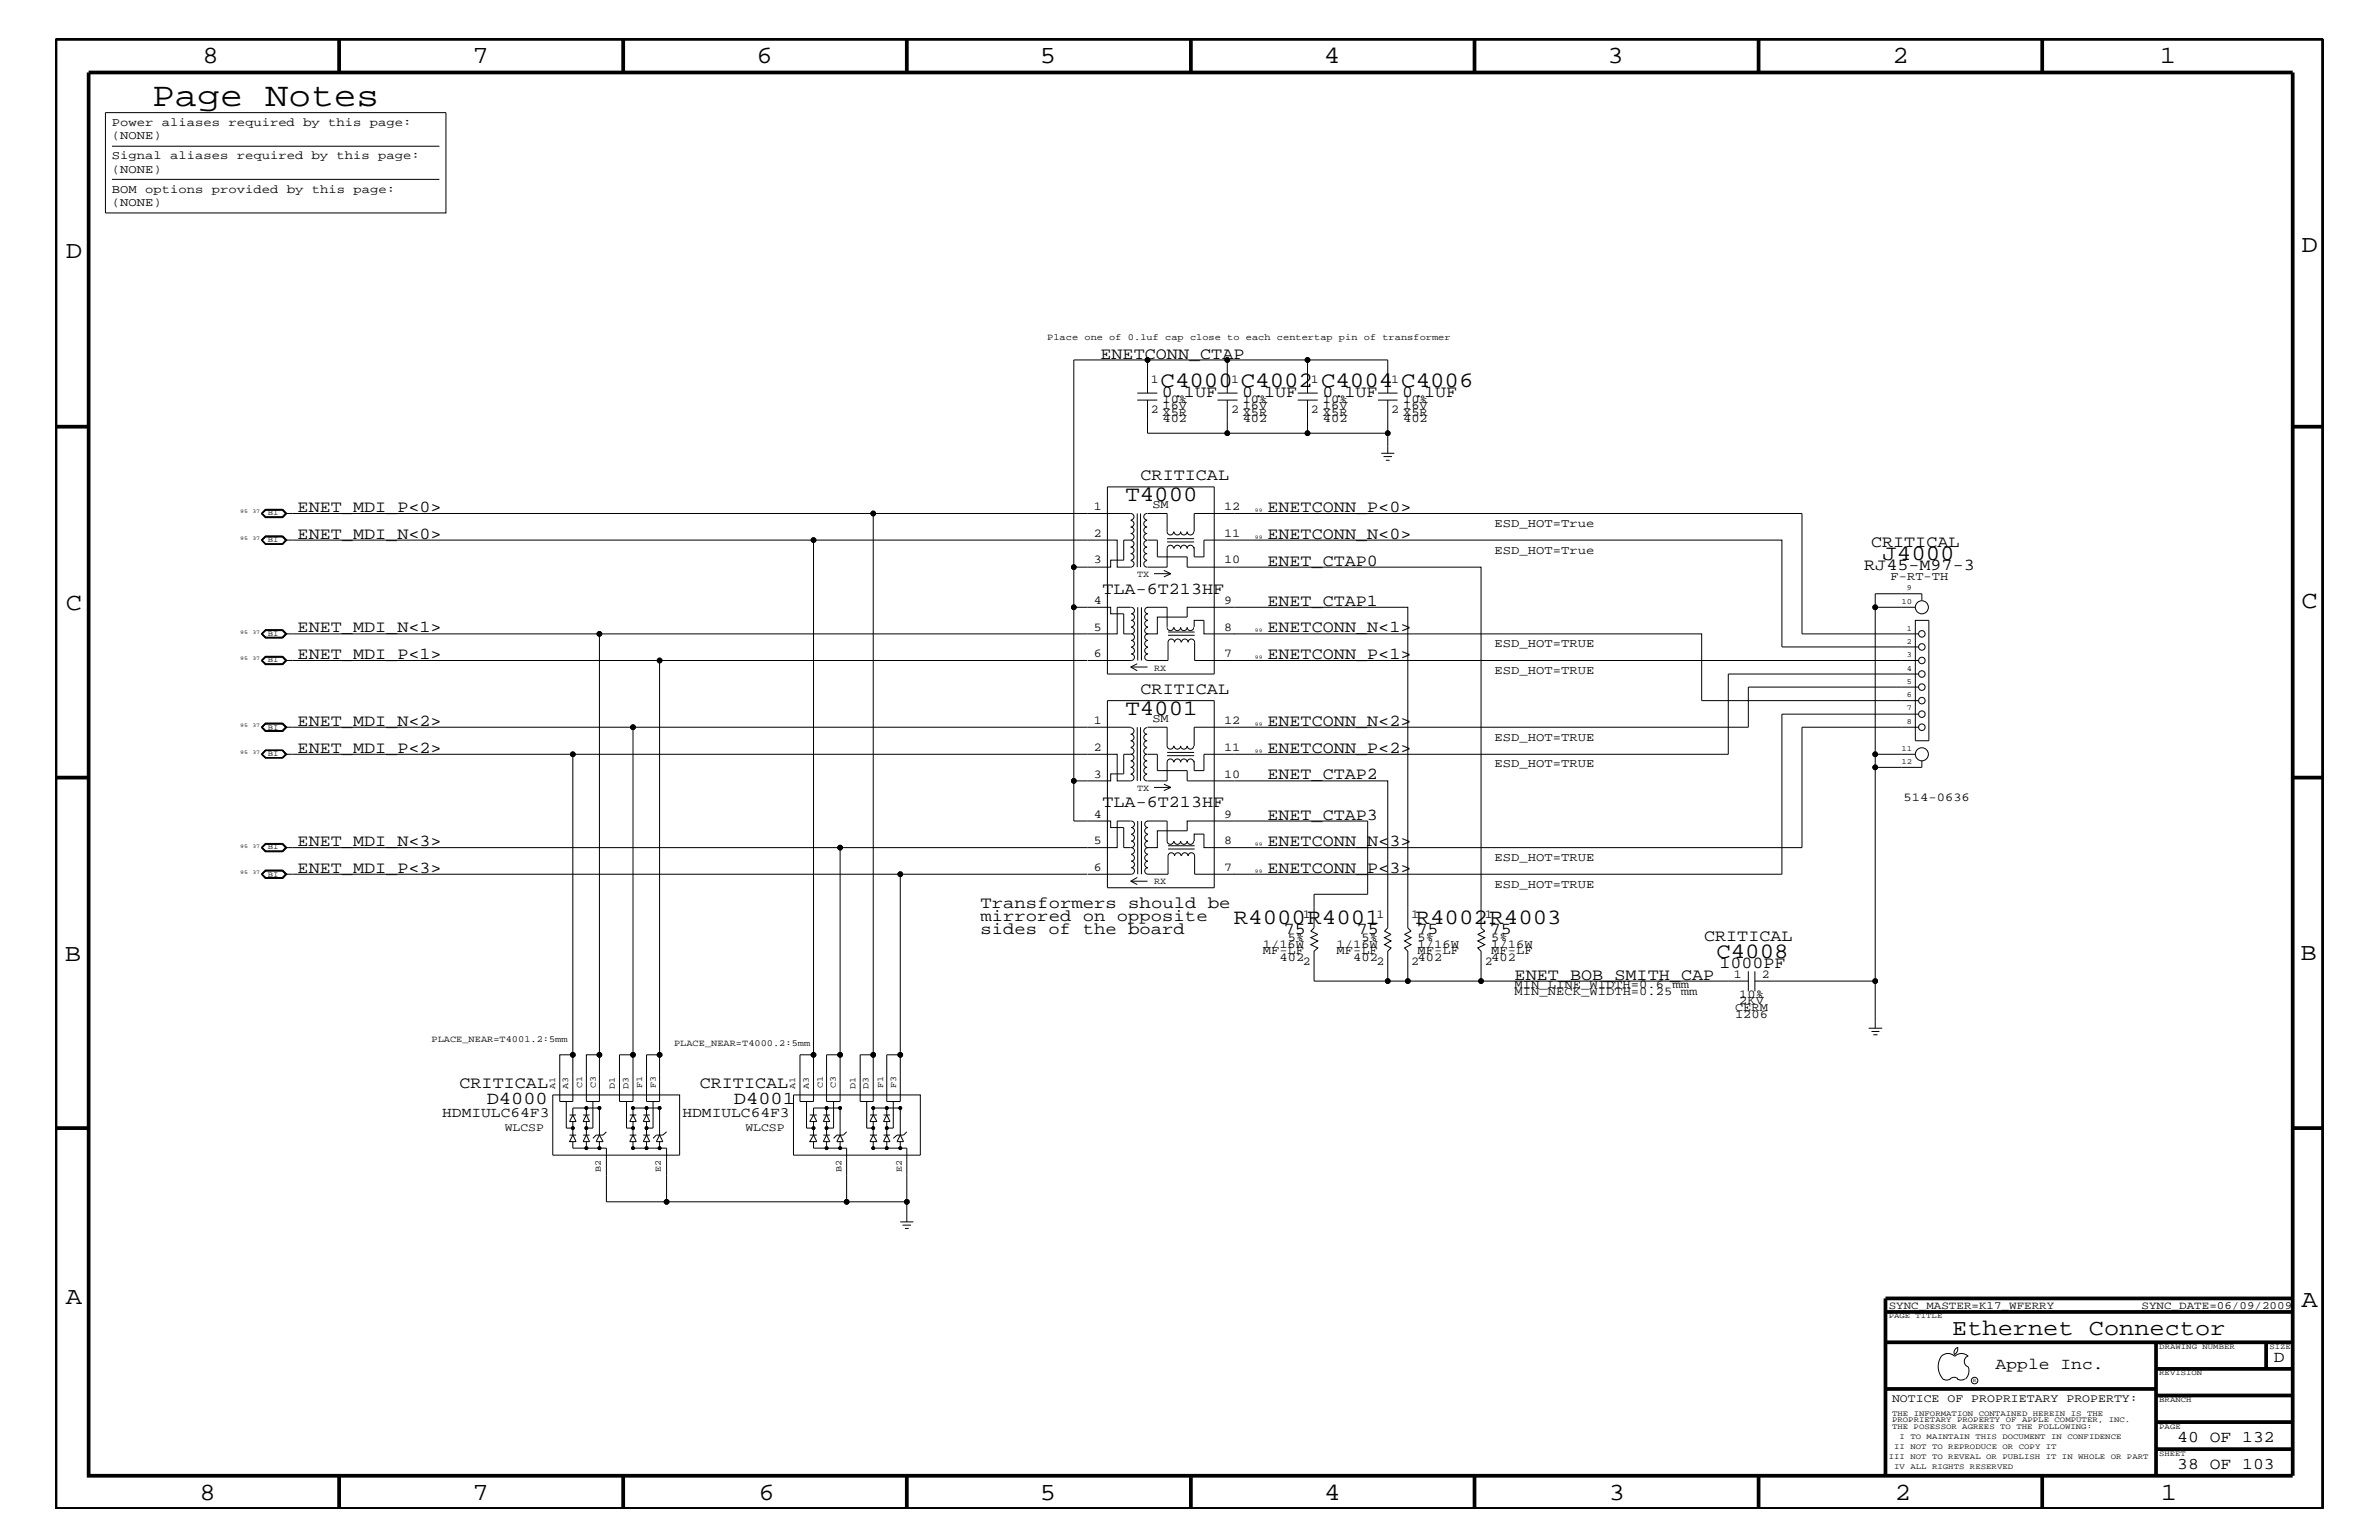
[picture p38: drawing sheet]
<svg xmlns="http://www.w3.org/2000/svg" width="432mm" height="279mm" viewBox="0 0 432 279" stroke-linecap="round" stroke-linejoin="round" font-family="sans-serif">
<defs><g id="words">
<text font-size="6.2" x="27.6" y="19.2">Page Notes</text>
<g font-size="4.5">
<text x="36.7" y="11.5">8</text>
<text x="85.8" y="11.5">7</text>
<text x="137.3" y="11.5">6</text>
<text x="188.7" y="11.5">5</text>
<text x="240.3" y="11.5">4</text>
<text x="291.8" y="11.5">3</text>
<text x="343.5" y="11.5">2</text>
<text x="392" y="11.5">1</text>
<text x="11.9" y="46.8">D</text>
<text x="417.7" y="45.7">D</text>
<text x="11.9" y="110.6">C</text>
<text x="417.7" y="110.3">C</text>
<text x="11.8" y="174.3">B</text>
<text x="417.6" y="174.2">B</text>
<text x="11.9" y="236.7">A</text>
<text x="417.7" y="237.1">A</text>
<text x="36.2" y="272.1">8</text>
<text x="85.8" y="272.1">7</text>
<text x="137.7" y="272.1">6</text>
<text x="188.7" y="272.1">5</text>
<text x="240.4" y="272.1">4</text>
<text x="292" y="272.1">3</text>
<text x="343.9" y="272.1">2</text>
<text x="392.2" y="272.1">1</text>
</g>
<text font-size="4.1" x="354.3" y="242.3">Ethernet Connector</text>
<g font-size="4">
<text x="210.7" y="70.1">C4000</text>
<text x="225.2" y="70.1">C4002</text>
<text x="239.8" y="70.1">C4004</text>
<text x="254.3" y="70.1">C4006</text>
<text x="204.3" y="90.9">T4000</text>
<text x="341.7" y="101.5">J4000</text>
<text x="204.3" y="129.7">T4001</text>
<text x="223.9" y="167.6">R4000R4001</text>
<text x="257" y="167.6">R4002R4003</text>
<text x="311.5" y="173.8">C4008</text>
</g>
<g font-size="3.3">
<text x="88.3" y="200.3">D4000</text>
<text x="133.2" y="200.3">D4001</text>
</g>
<g font-size="3">
<text x="199.7" y="65.1">ENETCONN_CTAP</text>
<text x="210.9" y="72">0.1UF</text>
<text x="225.5" y="72">0.1UF</text>
<text x="240" y="72">0.1UF</text>
<text x="254.5" y="72">0.1UF</text>
<text x="207" y="87.1">CRITICAL</text>
<text x="54" y="92.9">ENET_MDI_P&lt;0&gt;</text>
<text x="230" y="92.9">ENETCONN_P&lt;0&gt;</text>
<text x="54" y="97.7">ENET_MDI_N&lt;0&gt;</text>
<text x="230" y="97.7">ENETCONN_N&lt;0&gt;</text>
<text x="339.6" y="99.3">CRITICAL</text>
<text x="200.1" y="107.7">TLA-6T213HF</text>
<text x="230" y="102.6">ENET_CTAP0</text>
<text x="338.4" y="103.5">RJ45-M97-3</text>
<text x="230" y="109.9">ENET_CTAP1</text>
<text x="54" y="119.6">ENET_MDI_P&lt;1&gt;</text>
<text x="54" y="114.8">ENET_MDI_N&lt;1&gt;</text>
<text x="230" y="114.8">ENETCONN_N&lt;1&gt;</text>
<text x="230" y="119.6">ENETCONN_P&lt;1&gt;</text>
<text x="207" y="125.9">CRITICAL</text>
<text x="54" y="131.7">ENET_MDI_N&lt;2&gt;</text>
<text x="230" y="131.7">ENETCONN_N&lt;2&gt;</text>
<text x="54" y="136.6">ENET_MDI_P&lt;2&gt;</text>
<text x="230" y="136.6">ENETCONN_P&lt;2&gt;</text>
<text x="230" y="141.4">ENET_CTAP2</text>
<text x="200.1" y="146.5">TLA-6T213HF</text>
<text x="230" y="148.7">ENET_CTAP3</text>
<text x="54" y="153.5">ENET_MDI_N&lt;3&gt;</text>
<text x="230" y="153.5">ENETCONN_N&lt;3&gt;</text>
<text x="54" y="158.4">ENET_MDI_P&lt;3&gt;</text>
<text x="230" y="158.4">ENETCONN_P&lt;3&gt;</text>
<text x="178" y="167.1">mirrored on opposite</text>
<text x="178" y="164.7">Transformers should be</text>
<text x="178" y="169.5">sides of the board</text>
<text x="233" y="169.4">75</text>
<text x="246.3" y="169.4">75</text>
<text x="257.1" y="169.4">75</text>
<text x="270.4" y="169.4">75</text>
<text x="309.3" y="170.7">CRITICAL</text>
<text x="274.9" y="177.7">ENET_BOB_SMITH_CAP</text>
<text x="312.1" y="175.6">1000PF</text>
<text x="83.4" y="197.4">CRITICAL</text>
<text x="127" y="197.4">CRITICAL</text>
<text x="362.2" y="248.4">Apple Inc.</text>
<text x="412.7" y="247.1">D</text>
<text x="395.2" y="261.6">40 OF 132</text>
<text x="395.2" y="266.6">38 OF 103</text>
</g>
<g font-size="2.6">
<text x="80.3" y="202.7">HDMIULC64F3</text>
<text x="123.9" y="202.7">HDMIULC64F3</text>
</g>
<g font-size="2.2">
<text x="20.3" y="22.9">Power aliases required by this page:</text>
<text x="20.3" y="28.9">Signal aliases required by this page:</text>
<text x="20.3" y="25.3">(NONE)</text>
<text x="20.3" y="35">BOM options provided by this page:</text>
<text x="20.3" y="31.4">(NONE)</text>
<text x="20.3" y="37.4">(NONE)</text>
<text x="208.9" y="69.5">1</text>
<text x="223.4" y="69.5">1</text>
<text x="237.9" y="69.5">1</text>
<text x="252.5" y="69.5">1</text>
<text x="208.9" y="75">2 X5R</text>
<text x="211" y="74.3">16V</text>
<text x="211" y="73.2">10%</text>
<text x="211" y="76.7">402</text>
<text x="223.4" y="75">2 X5R</text>
<text x="225.6" y="74.3">16V</text>
<text x="225.6" y="73.2">10%</text>
<text x="225.6" y="76.7">402</text>
<text x="237.9" y="75">2 X5R</text>
<text x="240.1" y="74.3">16V</text>
<text x="240.1" y="73.2">10%</text>
<text x="240.1" y="76.7">402</text>
<text x="252.5" y="75">2 X5R</text>
<text x="254.7" y="73.2">10%</text>
<text x="254.7" y="74.3">16V</text>
<text x="254.7" y="76.7">402</text>
<text x="198.5" y="92.6">1</text>
<text x="209.2" y="92.2">SM</text>
<text x="222.2" y="92.6">12</text>
<text x="271.3" y="95.6">ESD_HOT=True</text>
<text x="198.5" y="97.4">2</text>
<text x="222.2" y="97.4">11</text>
<text x="271.3" y="100.4">ESD_HOT=True</text>
<text x="198.5" y="102.2">3</text>
<text x="222.2" y="102.2">10</text>
<text x="343.2" y="105.2">F-RT-TH</text>
<text x="198.5" y="109.5">4</text>
<text x="222.2" y="109.5">9</text>
<text x="198.5" y="114.4">5</text>
<text x="198.5" y="119.2">6</text>
<text x="222.2" y="119.2">7</text>
<text x="222.2" y="114.4">8</text>
<text x="271.3" y="117.4">ESD_HOT=TRUE</text>
<text x="271.3" y="122.3">ESD_HOT=TRUE</text>
<text x="198.5" y="131.3">1</text>
<text x="209.2" y="131">SM</text>
<text x="222.2" y="131.3">12</text>
<text x="198.5" y="136.2">2</text>
<text x="222.2" y="136.2">11</text>
<text x="271.3" y="134.4">ESD_HOT=TRUE</text>
<text x="198.5" y="141.1">3</text>
<text x="222.2" y="141.1">10</text>
<text x="271.3" y="139.2">ESD_HOT=TRUE</text>
<text x="198.5" y="148.4">4</text>
<text x="222.2" y="148.4">9</text>
<text x="345.5" y="145.4">514-0636</text>
<text x="198.5" y="153.2">5</text>
<text x="222.2" y="153.2">8</text>
<text x="198.5" y="158">6</text>
<text x="222.2" y="158">7</text>
<text x="271.3" y="156.2">ESD_HOT=TRUE</text>
<text x="271.3" y="161.1">ESD_HOT=TRUE</text>
<text x="236.5" y="166.5">1</text>
<text x="249.9" y="166.5">1</text>
<text x="256.1" y="166.5">1</text>
<text x="269.5" y="166.5">1</text>
<text x="229.2" y="172">1/16W</text>
<text x="229.2" y="173.2">MF-LF</text>
<text x="233.8" y="170.7">5%</text>
<text x="242.6" y="172">1/16W</text>
<text x="242.6" y="173.2">MF-LF</text>
<text x="247.1" y="170.7">5%</text>
<text x="257.3" y="172">1/16W</text>
<text x="257.3" y="170.7">5%</text>
<text x="257.3" y="173.2">MF-LF</text>
<text x="270.7" y="172">1/16W</text>
<text x="270.7" y="170.7">5%</text>
<text x="270.7" y="173.2">MF-LF</text>
<text x="232.2" y="174.4">402</text>
<text x="236.5" y="175">2</text>
<text x="245.6" y="174.4">402</text>
<text x="249.9" y="175">2</text>
<text x="256.1" y="175">2</text>
<text x="257.3" y="174.4">402</text>
<text x="269.5" y="175">2</text>
<text x="270.7" y="174.4">402</text>
<text x="274.9" y="179.3">MIN_LINE_WIDTH=0.6 mm</text>
<text x="314.7" y="177.4">1</text>
<text x="319.8" y="177.4">2</text>
<text x="274.9" y="180.5">MIN_NECK_WIDTH=0.25 mm</text>
<text x="314.9" y="184.7">1206</text>
<text x="314.9" y="183.5">CERM</text>
<text x="315.7" y="182.2">2KV</text>
<text x="315.7" y="181">10%</text>
</g>
<g font-size="2.1">
<text x="91.6" y="205.2">WLCSP</text>
<text x="135.3" y="205.2">WLCSP</text>
<text x="343.4" y="254.4">NOTICE OF PROPRIETARY PROPERTY:</text>
</g>
<g font-size="2">
<text x="342.8" y="237.4">SYNC_MASTER=K17_WFERRY</text>
<text x="388.7" y="237.4">SYNC_DATE=06/09/2009</text>
</g>
<g font-size="1.7">
<text x="190.1" y="61.7">Place one of 0.1uf cap close to each centertap pin of transformer</text>
<text x="206.4" y="104.7">TX</text>
<text x="209.5" y="121.7">RX</text>
<text x="206.4" y="143.5">TX</text>
<text x="209.5" y="160.5">RX</text>
<text x="78.3" y="189.1">PLACE_NEAR=T4001.2:5mm</text>
<text x="122.3" y="189.8">PLACE_NEAR=T4000.2:5mm</text>
</g>
<g font-size="1.6">
<text x="100.8" y="197.6" transform="rotate(-90 100.8 197.6)">A1</text>
<text x="103.1" y="197.6" transform="rotate(-90 103.1 197.6)">A3</text>
<text x="105.7" y="197.4" transform="rotate(-90 105.7 197.4)">C1</text>
<text x="108.1" y="197.4" transform="rotate(-90 108.1 197.4)">C3</text>
<text x="111.6" y="197.6" transform="rotate(-90 111.6 197.6)">D1</text>
<text x="114" y="197.6" transform="rotate(-90 114 197.6)">D3</text>
<text x="116.6" y="197.4" transform="rotate(-90 116.6 197.4)">F1</text>
<text x="119" y="197.4" transform="rotate(-90 119 197.4)">F3</text>
<text x="144.4" y="197.6" transform="rotate(-90 144.4 197.6)">A1</text>
<text x="146.8" y="197.6" transform="rotate(-90 146.8 197.6)">A3</text>
<text x="149.4" y="197.4" transform="rotate(-90 149.4 197.4)">C1</text>
<text x="151.7" y="197.4" transform="rotate(-90 151.7 197.4)">C3</text>
<text x="155.3" y="197.6" transform="rotate(-90 155.3 197.6)">D1</text>
<text x="157.6" y="197.6" transform="rotate(-90 157.6 197.6)">D3</text>
<text x="160.3" y="197.4" transform="rotate(-90 160.3 197.4)">F1</text>
<text x="162.6" y="197.4" transform="rotate(-90 162.6 197.4)">F3</text>
<text x="109.1" y="212.6" transform="rotate(-90 109.1 212.6)">B2</text>
<text x="120" y="212.6" transform="rotate(-90 120 212.6)">E2</text>
<text x="152.7" y="212.6" transform="rotate(-90 152.7 212.6)">B2</text>
<text x="163.7" y="212.6" transform="rotate(-90 163.7 212.6)">E2</text>
</g>
<g font-size="1.4">
<text x="48.6" y="93.5">BI</text>
<text x="48.6" y="98.4">BI</text>
<text x="346.1" y="107.1">9</text>
<text x="345.1" y="109.5">10</text>
<text x="48.6" y="115.3">BI</text>
<text x="346.1" y="119.2">3</text>
<text x="346.1" y="116.8">2</text>
<text x="346.1" y="114.4">1</text>
<text x="48.6" y="120.2">BI</text>
<text x="346.1" y="124.1">5</text>
<text x="346.1" y="121.7">4</text>
<text x="346.1" y="131.3">8</text>
<text x="346.1" y="128.9">7</text>
<text x="346.1" y="126.5">6</text>
<text x="48.6" y="132.4">BI</text>
<text x="48.6" y="137.2">BI</text>
<text x="345.1" y="136.2">11</text>
<text x="345.1" y="138.6">12</text>
<text x="48.6" y="154.1">BI</text>
<text x="48.6" y="159">BI</text>
<text x="342.8" y="239.2">PAGE TITLE</text>
<text x="391.9" y="244.7">DRAWING NUMBER</text>
<text x="411.9" y="244.7">SIZE</text>
<text x="391.9" y="249.5">REVISION</text>
<text x="343.4" y="256.8">THE INFORMATION CONTAINED HEREIN IS THE</text>
<text x="391.9" y="254.4">BRANCH</text>
<text x="343.4" y="259.3">THE POSESSOR AGREES TO THE FOLLOWING:</text>
<text x="343.4" y="258">PROPRIETARY PROPERTY OF APPLE COMPUTER, INC.</text>
<text x="343.8" y="262.9">II NOT TO REPRODUCE OR COPY IT</text>
<text x="344.8" y="261.1">I TO MAINTAIN THIS DOCUMENT IN CONFIDENCE</text>
<text x="391.9" y="259.3">PAGE</text>
<text x="342.8" y="264.7">III NOT TO REVEAL OR PUBLISH IT IN WHOLE OR PART</text>
<text x="343.8" y="266.6">IV ALL RIGHTS RESERVED</text>
<text x="391.9" y="264.1">SHEET</text>
</g>
<g font-size="1">
<text x="43.6" y="93.2">95</text>
<text x="45.8" y="93.2">37</text>
<text x="227.8" y="92.9">99</text>
<text x="43.6" y="98">95</text>
<text x="45.8" y="98">37</text>
<text x="227.8" y="97.7">99</text>
<text x="43.6" y="115">95</text>
<text x="43.6" y="119.8">95</text>
<text x="45.8" y="115">37</text>
<text x="45.8" y="119.8">37</text>
<text x="227.8" y="114.8">99</text>
<text x="227.8" y="119.6">99</text>
<text x="43.6" y="131.9">95</text>
<text x="45.8" y="131.9">37</text>
<text x="227.8" y="131.7">99</text>
<text x="43.6" y="136.8">95</text>
<text x="45.8" y="136.8">37</text>
<text x="227.8" y="136.6">99</text>
<text x="43.6" y="153.8">95</text>
<text x="45.8" y="153.8">37</text>
<text x="227.8" y="153.5">99</text>
<text x="43.6" y="158.6">95</text>
<text x="45.8" y="158.6">37</text>
<text x="227.8" y="158.4">99</text>
<text x="358.1" y="250.7">R</text>
</g>
</g></defs>
<g fill="none" stroke="#000" stroke-width=".18">
<path d="M19.1 20.4h61.8v18.2h-61.8zM20.3 32.5h59.5M20.3 26.5h59.5M206.4 72.6h3.7M206.4 71.3h3.7M208.3 65.3h-13.4v37.6h6.7v-1.3h2.4v-3.6h1.2a.59 .59 0 0 0 .6-.6 .59 .59 0 0 0-.6-.6 .59 .59 0 0 0 .6-.6 .59 .59 0 0 0-.6-.6 .59 .59 0 0 0 .6-.6 .59 .59 0 0 0-.6-.6M208.3 72.6v6h43.6M221 72.6h3.6M221 71.3h3.6M222.8 65.3h-14.5v6M222.8 72.6v6M235.5 72.6h3.7"/>
<path d="M235.5 71.3h3.7M237.3 71.3v-6h14.6v6M237.3 65.3h-14.5v6M237.3 72.6v6M250.1 72.6h3.6M250.1 71.3h3.6M251.9 72.6v9.6M47.4 93.2l.8-.8h3.1l.8 .8-.8 .7h-3.1zM47.6 98l.7-.6h2.9l.6 .6-.6 .7h-2.9zM47.6 93.2l.7-.6h2.9l.6 .6-.6 .6h-2.9zM47.6 93.2l.6 .6h3.1M48.2 97.4h3.1l.6 .6-.6 .7h-3.1l-.6-.7z"/>
<path d="M48.2 97.3h3.1l.7 .7-.7 .7h-3.1l-.7-.7zM48.2 97.2h3.1l.8 .8-.8 .7h-3.1l-.8-.7zM51.3 92.5h-3.1l-.6 .7M51.3 92.5h-3.1l-.7 .7 .7 .6h3.1M51.3 92.5l.7 .7-.7 .6M51.3 92.5l.6 .7-.6 .6M51.8 98h151v4.9h2.4a.59 .59 0 0 0 .6-.6 .59 .59 0 0 0-.6-.6M51.8 93.2h153.4a.59 .59 0 0 1 .6 .5 .59 .59 0 0 1-.6 .6M147.7 98v101.8h-2.5v-8.4h2.5M158.5 93.2v106.6h-2.4v-8.4h2.4M201 88.3h19.4v34h-19.4zM205.2 98.1a.59 .59 0 0 1 .6 .6 .59 .59 0 0 1-.6 .6 .59 .59 0 0 1 .6 .6 .59 .59 0 0 1-.6 .5 .59 .59 0 0 1 .6 .6 .59 .59 0 0 1-.6 .6"/>
<path d="M206.4 93.2v9.7M207 93.2v9.7M208.2 98.1a.59 .59 0 0 0-.6 .6 .59 .59 0 0 0 .6 .6 .59 .59 0 0 0-.6 .6 .59 .59 0 0 0 .6 .5 .59 .59 0 0 0-.6 .6 .59 .59 0 0 0 .6 .6M208.2 94.4a.59 .59 0 0 0-.6 .6 .59 .59 0 0 0 .6 .6 .59 .59 0 0 0-.6 .6 .59 .59 0 0 0 .6 .6 .59 .59 0 0 0-.6 .6 .59 .59 0 0 0 .6 .6M208.2 93.2a.59 .59 0 0 0-.6 .6 .59 .59 0 0 0 .6 .5M208.3 93.2h3.5v3.3a.59 .59 0 0 0 .6 .6 .59 .59 0 0 0 .6-.6M208.3 98h1.8v3h5.4v1.9h53.3v65.4l.7 .6-1.3 .6 1.3 .6-1.3 .6 1.3 .7-1.3 .6 .6 .6v5.4M211.8 97.7h4.9M211.8 98.3h4.9M213 99.5a.59 .59 0 0 0-.6-.6 .59 .59 0 0 0-.6 .6v3.4h-3.5M213.1 96.5a.59 .59 0 0 0 .6 .6 .59 .59 0 0 0 .6-.6 .59 .59 0 0 0 .6 .6 .59 .59 0 0 0 .6-.6 .59 .59 0 0 0 .6 .6 .59 .59 0 0 0 .6-.6M213.1 99.5a.59 .59 0 0 1 .6-.6 .59 .59 0 0 1 .6 .6 .59 .59 0 0 1 .6-.6 .59 .59 0 0 1 .6 .6 .59 .59 0 0 1 .6-.6 .59 .59 0 0 1 .6 .6"/>
<path d="M216.7 99.3v1.7h1.8v-3h104.9v19.4h24.8M216.7 96.5v-3.3h110.4v21.8h21.1M250.7 82.2h2.4M251.1 82.8h1.5M251.5 83.5h.7M47.4 119.8l.8-.7h3.1l.8 .7-.8 .8h-3.1zM47.6 115l.7-.6h2.9l.6 .6-.6 .6h-2.9zM47.6 115l.6 .7h3.1M47.6 119.8l.7-.6h2.9l.6 .6-.6 .6h-2.9zM47.6 119.8l.6 .7h3.1M48.2 114.2h3.1l.8 .8-.8 .8h-3.1l-.8-.8zM51.3 114.3h-3.1l-.6 .7"/>
<path d="M51.3 114.3h-3.1l-.7 .7 .7 .7h3.1M51.3 114.3l.7 .7-.7 .7M51.3 114.3l.6 .7-.6 .7M51.3 119.2h-3.1l-.6 .6M51.3 119.2h-3.1l-.7 .6 .7 .7h3.1M51.3 119.2l.7 .6-.7 .7M51.3 119.2l.6 .6-.6 .7M51.8 115h57v76.4M51.8 119.8h145.6M119.7 119.8v80h-2.4v-8.4h2.4M194.9 102.9v7.3h6.7v1.2h2.4v3.6h1.2M194.9 110.2v38.8h6.7v1.1h2.4v3.7h1.2"/>
<path d="M205.2 110.2h-2.4v4.8h-94M205.3 117.5a.59 .59 0 0 1 .6 .5 .59 .59 0 0 1-.6 .6 .59 .59 0 0 1 .6 .6 .59 .59 0 0 1-.6 .6h-7.9M205.3 113.8a.59 .59 0 0 1 .6 .6 .59 .59 0 0 1-.6 .6 .59 .59 0 0 1 .6 .6 .59 .59 0 0 1-.6 .6 .59 .59 0 0 1 .6 .6 .59 .59 0 0 1-.6 .6M205.3 110.2a.59 .59 0 0 1 .6 .6 .59 .59 0 0 1-.6 .6 .59 .59 0 0 1 .6 .6 .59 .59 0 0 1-.6 .6 .59 .59 0 0 1 .6 .5 .59 .59 0 0 1-.6 .6M206.5 110.2v9.6M207.2 110.2v9.6M208.2 101.7a.59 .59 0 0 0-.6 .6 .59 .59 0 0 0 .6 .6M208.3 115h1.8v-3h5.4v-1.8h40v58.1l.6 .6-1.2 .6 1.2 .6-1.2 .6 1.2 .7-1.2 .6 .6 .6v5.4M208.3 110.2h3.5v3.5M208.4 113.8a.59 .59 0 0 0-.6 .6 .59 .59 0 0 0 .6 .6 .59 .59 0 0 0-.6 .6 .59 .59 0 0 0 .6 .6 .59 .59 0 0 0-.6 .6 .59 .59 0 0 0 .6 .6M208.4 110.2a.59 .59 0 0 0-.6 .6 .59 .59 0 0 0 .6 .6 .59 .59 0 0 0-.6 .6 .59 .59 0 0 0 .6 .6 .59 .59 0 0 0-.6 .5 .59 .59 0 0 0 .6 .6M209.5 104.1h3"/>
<path d="M211.2 103.5l1.3 .6M211.8 113.8a.59 .59 0 0 0 .6 .6 .59 .59 0 0 0 .6-.6M212 114.7h4.8M212 115.3h4.8M212.5 104.1l-1.3 .6M213.1 113.8a.59 .59 0 0 0 .6 .6 .59 .59 0 0 0 .6-.6 .59 .59 0 0 0 .6 .6 .59 .59 0 0 0 .6-.6 .59 .59 0 0 0 .6 .6 .59 .59 0 0 0 .6-.6M214.4 116.5a.59 .59 0 0 0-.6-.6 .59 .59 0 0 0-.6 .6 .59 .59 0 0 0-.6-.6 .59 .59 0 0 0-.6 .6v3.3h-3.6a.59 .59 0 0 1-.6-.6 .59 .59 0 0 1 .6-.6 .59 .59 0 0 1-.6-.5 .59 .59 0 0 1 .6-.6M214.5 116.5a.59 .59 0 0 1 .6-.6 .59 .59 0 0 1 .5 .6 .59 .59 0 0 1 .6-.6 .59 .59 0 0 1 .6 .6v3.3h131.4M216.7 113.7v-1.1h1.8v2.4h5.6M224 115h84.9v12.1h39.3M347.6 112.6h2.5v21.8h-2.5zM347.6 110.2h-7.2v26.6h7.2"/>
<path d="M348.8 108.9v-1.2h-8.4v2.5M47.6 131.9l.7-.6h2.9l.6 .6-.6 .6h-2.9zM47.6 131.9l.6-.6h3.1l.6 .6-.6 .7h-3.1zM47.6 136.8l.7-.6h2.9l.6 .6-.6 .6h-2.9zM48.2 131.3h3.1l.7 .6-.7 .8h-3.1l-.7-.8zM48.2 131.2h3.1l.8 .7-.8 .8h-3.1l-.8-.8zM48.2 136.2h3.1l.6 .6-.6 .6h-3.1l-.6-.6zM51.3 136.1h-3.1l-.7 .7 .7 .7h3.1M51.3 136.1h-3.1l-.8 .7 .8 .7h3.1M51.3 136.1l.8 .7-.8 .7M51.3 136.1l.7 .7-.7 .7M51.8 136.8h52.2"/>
<path d="M51.8 131.9h153.4M114.9 131.9v67.9h-2.5v-8.4h2.5M201 127.1h19.4v34h-19.4zM205.2 136.8h-1.2v3.6h-2.4v1.3h-6.7M205.2 136.8a.59 .59 0 0 1 .6 .6 .59 .59 0 0 1-.6 .6 .59 .59 0 0 1 .6 .6 .59 .59 0 0 1-.6 .6 .59 .59 0 0 1 .6 .6 .59 .59 0 0 1-.6 .6M205.2 135.7a.59 .59 0 0 1 .6 .6 .59 .59 0 0 1-.6 .5M205.2 132a.59 .59 0 0 1 .6 .6 .59 .59 0 0 1-.6 .6 .59 .59 0 0 1 .6 .6 .59 .59 0 0 1-.6 .6 .59 .59 0 0 1 .6 .6 .59 .59 0 0 1-.6 .6M205.2 121h3.1M205.2 121l1.2 .7M206.4 131.9v9.8M206.4 120.4l-1.2 .6M207 131.9v9.8"/>
<path d="M208.2 135.7a.59 .59 0 0 0-.6 .6 .59 .59 0 0 0 .6 .5 .59 .59 0 0 0-.6 .6 .59 .59 0 0 0 .6 .6 .59 .59 0 0 0-.6 .6 .59 .59 0 0 0 .6 .6 .59 .59 0 0 0-.6 .6 .59 .59 0 0 0 .6 .6M208.2 132a.59 .59 0 0 0-.6 .6 .59 .59 0 0 0 .6 .6 .59 .59 0 0 0-.6 .6 .59 .59 0 0 0 .6 .6 .59 .59 0 0 0-.6 .6 .59 .59 0 0 0 .6 .6M208.3 136.8h1.8v3h5.4v1.9h36.4v26.6l-.6 .6 1.2 .6-1.2 .6 1.2 .6-1.2 .7 1.2 .6-.6 .6v5.4M208.3 131.9h3.5v3.4a.59 .59 0 0 0 .6 .6 .59 .59 0 0 0 .6-.6M211.8 136.5h4.9M211.8 137.1h4.9M213 138.3a.59 .59 0 0 0-.6-.6 .59 .59 0 0 0-.6 .6v3.4h-3.5M213.1 135.3a.59 .59 0 0 0 .6 .6 .59 .59 0 0 0 .6-.6 .59 .59 0 0 0 .6 .6 .59 .59 0 0 0 .6-.6 .59 .59 0 0 0 .6 .6 .59 .59 0 0 0 .6-.6M213.1 138.3a.59 .59 0 0 1 .6-.6 .59 .59 0 0 1 .6 .6 .59 .59 0 0 1 .6-.6 .59 .59 0 0 1 .6 .6 .59 .59 0 0 1 .6-.6 .59 .59 0 0 1 .6 .6M340.4 136.8v2.4M348.2 129.6h-24.8v29h-106.6v-3.3a.59 .59 0 0 0-.6-.6 .59 .59 0 0 0-.6 .6 .59 .59 0 0 0-.5-.6 .59 .59 0 0 0-.6 .6M348.2 131.9h-21.1v21.9h-103.1"/>
<path d="M348.2 122.3h-34.5v14.5h-95.2v3h-1.8v-1.8M348.2 124.7h-30.9v7.2h-100.6v3.4M348.8 138v1.2h-8.4v38.8M47.4 153.8l.8-.8h3.1l.8 .8-.8 .7h-3.1zM47.5 158.6l.7-.7h3.1l.7 .7-.7 .8h-3.1zM47.6 153.8l.7-.6h2.9l.6 .6-.6 .6h-2.9zM47.6 153.8l.6 .7h3.1M47.6 158.6l.7-.6h2.9l.6 .6-.6 .6h-2.9zM48.2 158h3.1l.6 .6-.6 .7h-3.1l-.6-.7zM48.2 157.8h3.1l.8 .8-.8 .8h-3.1l-.8-.8zM51.3 153.1h-3.1l-.6 .7M51.3 153.1h-3.1l-.7 .7 .7 .7h3.1"/>
<path d="M51.3 153.1l.7 .7-.7 .7M51.3 153.1l.6 .7-.6 .7M51.8 158.6h145.6M152.5 153.8v46h-2.5v-8.4h2.5M163.4 158.6v32.8h-2.4v8.4h2.4v-8.4M205.2 140.5a.59 .59 0 0 1 .6 .6 .59 .59 0 0 1-.6 .6h-2.4v-4.9h-98.8v54.6M205.2 149h-2.4v4.8h-151M205.2 159.9h3.1M205.2 159.9l1.2 .6M205.3 155.1a.59 .59 0 0 1 .6 .5 .59 .59 0 0 1-.6 .6 .59 .59 0 0 1 .6 .6 .59 .59 0 0 1-.6 .6 .59 .59 0 0 1 .6 .6 .59 .59 0 0 1-.6 .6h-7.9M205.3 151.4a.59 .59 0 0 1 .6 .6 .59 .59 0 0 1-.6 .6 .59 .59 0 0 1 .6 .6 .59 .59 0 0 1-.6 .6 .59 .59 0 0 1 .6 .6 .59 .59 0 0 1-.6 .6M205.3 149a.59 .59 0 0 1 .6 .5 .59 .59 0 0 1-.6 .6 .59 .59 0 0 1 .6 .6 .59 .59 0 0 1-.6 .6"/>
<path d="M206.4 159.2l-1.2 .7M206.5 149v9.6M207.2 149v9.6M208.2 140.5a.59 .59 0 0 0-.6 .6 .59 .59 0 0 0 .6 .6M208.3 153.8h1.8v-3.1h5.4v-1.7h32.7v13.2h-9.7v6.1l-.6 .6 1.3 .6-1.3 .6 1.3 .6-1.3 .7 1.3 .6-.7 .6v5.4h78.8M208.3 149h3.5v3.6a.59 .59 0 0 0 .6 .6 .59 .59 0 0 0 .6-.6M208.4 155.1a.59 .59 0 0 0-.6 .6 .59 .59 0 0 0 .6 .5 .59 .59 0 0 0-.6 .6 .59 .59 0 0 0 .6 .6 .59 .59 0 0 0-.6 .6 .59 .59 0 0 0 .6 .6h3.6v-3.3a.59 .59 0 0 1 .6-.6 .59 .59 0 0 1 .6 .6 .59 .59 0 0 1 .6-.6 .59 .59 0 0 1 .6 .6M208.4 151.4a.59 .59 0 0 0-.6 .6 .59 .59 0 0 0 .6 .6 .59 .59 0 0 0-.6 .6 .59 .59 0 0 0 .6 .6 .59 .59 0 0 0-.6 .6 .59 .59 0 0 0 .6 .6M208.4 149a.59 .59 0 0 0-.6 .6 .59 .59 0 0 0 .6 .5 .59 .59 0 0 0-.6 .6 .59 .59 0 0 0 .6 .6M209.5 142.9h3M211.2 142.3l1.3 .6M212 153.4h4.8"/>
<path d="M212 154h4.8M212.5 142.9l-1.3 .6M213.1 152.6a.59 .59 0 0 0 .6 .6 .59 .59 0 0 0 .6-.6 .59 .59 0 0 0 .6 .6 .59 .59 0 0 0 .6-.6 .59 .59 0 0 0 .6 .6 .59 .59 0 0 0 .6-.6M216.7 152.6v-1.3h1.8v2.5h5.6M317.3 176.2v3.7M318.5 178h21.9v8.5M318.5 176.2v3.7M100.3 198.7h23.1v10.9h-23.1zM101.6 191.4h2.4v8.4h-2.4zM102.8 199.8v4.9h1.2M106.4 191.4h2.4v8.4h-2.4zM107.6 199.8v4.9h-1.2"/>
<path d="M113.7 199.8v4.9h1.2M118.5 199.8v4.9h-1.2M144 198.7h23v10.9h-23zM146.4 199.8v4.9h1.3M151.3 199.8v4.9h-1.3M157.3 199.8v4.9h1.2M162.1 199.8v4.9h-1.1M339.2 186.5h2.4M339.7 187.1h1.4M340 187.7h.8M103.4 205.9h1.2M103.4 202.3h1.2"/>
<path d="M104 202.3v-1.3h4.8v4.9l-.6 1.2h1.3l-.7-1.2M104 203.5v2.4l-.6 1.2h1.2l-.6-1.2M104 207.1v1.2h6.1v9.7h10.9M104 202.3l.6 1.2h-1.2zM105.8 205.9h1.2M105.8 202.3h1.2M106.4 203.5v2.4l.6 1.2h-1.2l.6-1.2M106.4 202.3l.6 1.2h-1.2zM106.4 201v1.3M106.4 207.1v1.2M108.8 207.1v1.2M110.1 205.3l-.6 .6h-1.3l-.6 .6"/>
<path d="M114.3 205.9h1.2M114.3 202.3h1.2M114.9 202.3v-1.3h4.8v4.9l-.6 1.2h1.2l-.6-1.2M114.9 202.3l.6 1.2h-1.2zM114.9 207.1v1.2h6.1v9.7h32.7M114.9 205.9l.6 1.2h-1.2zM114.9 203.5v2.4M116.8 205.9h1.1M116.8 202.3h1.1M117.3 205.9l.6 1.2h-1.1zM117.3 202.3l.6 1.2h-1.1zM117.3 201v1.3"/>
<path d="M117.3 203.5v2.4M117.3 207.1v1.2M119.7 207.1v1.2M121 205.3l-.7 .6h-1.2l-.6 .6M147 205.9h1.3M147 202.3h1.3M147.7 202.3v-1.3h4.8v4.9l-.6 1.2h1.2l-.6-1.2M147.7 203.5v2.4l-.7 1.2h1.3l-.6-1.2M147.7 202.3l.6 1.2h-1.3zM147.7 207.1v1.2h6v9.7M149.4 205.9h1.2M149.4 202.3h1.2"/>
<path d="M150 203.5v2.4l.6 1.2h-1.2l.6-1.2M150 202.3l.6 1.2h-1.2zM150 201v1.3M150 207.1v1.2M152.5 207.1v1.2M153.7 205.3l-.6 .6h-1.2l-.6 .6M153.7 218h10.9M157.9 205.9h1.3M157.9 202.3h1.3M158.5 202.3v-1.3h4.9v4.9l-.6 1.2h1.2l-.6-1.2M158.5 202.3l.7 1.2h-1.3zM158.5 207.1v1.2h6.1v13.4"/>
<path d="M158.5 205.9l.7 1.2h-1.3zM158.5 203.5v2.4M160.4 205.9h1.1M160.4 202.3h1.1M161 205.9l.5 1.2h-1.1zM161 202.3l.5 1.2h-1.1zM161 201v1.3M161 203.5v2.4M161 207.1v1.2M163.4 207.1v1.2M164.6 205.3l-.6 .6h-1.2l-.7 .6M163.4 221.7h2.4"/>
<path d="M163.8 222.3h1.6M164.3 222.9h.6M352.3 246.1a1.69 1.69 0 0 1 2.5 0 1.72 1.72 0 0 1 2.4 0M352.4 246a3.2 3.2 0 0 0 .4 4.3l.8 .1 .4-.2M354 250.2l.7-.3 .7 .3M355.2 250.2l.7 .2 .7-.2M355.3 244.4v.3a1.18 1.18 0 0 1-.6 1.1M355.4 244.4a.99 .99 0 0 0-.6 1.4M357.2 246a1.04 1.04 0 0 0-.7 1 1.04 1.04 0 0 0 .7 1M357.3 248l.1 .7a2.11 2.11 0 0 1-.6 1.5"/>
<circle cx="208.3" cy="65.3" r=".42"/>
<circle cx="222.8" cy="65.3" r=".42"/>
<circle cx="222.8" cy="78.6" r=".42"/>
<circle cx="237.3" cy="65.3" r=".42"/>
<circle cx="237.3" cy="78.6" r=".42"/>
<circle cx="251.9" cy="78.6" r=".42"/>
<circle cx="147.7" cy="98" r=".42"/>
<circle cx="158.5" cy="93.2" r=".42"/>
<circle cx="108.8" cy="115" r=".42"/>
<circle cx="119.7" cy="119.8" r=".42"/>
<circle cx="194.9" cy="110.2" r=".42"/>
<circle cx="194.9" cy="102.9" r=".42"/>
<circle cx="340.4" cy="110.2" r=".42"/>
<circle cx="348.8" cy="110.2" r="1.19"/>
<circle cx="348.8" cy="117.4" r=".59"/>
<circle cx="348.8" cy="119.8" r=".59"/>
<circle cx="348.8" cy="115" r=".59"/>
<circle cx="104" cy="136.8" r=".42"/>
<circle cx="114.9" cy="131.9" r=".42"/>
<circle cx="340.4" cy="139.2" r=".42"/>
<circle cx="340.4" cy="136.8" r=".42"/>
<circle cx="348.8" cy="136.8" r="1.19"/>
<circle cx="348.8" cy="124.7" r=".59"/>
<circle cx="348.8" cy="127.1" r=".59"/>
<circle cx="348.8" cy="129.6" r=".59"/>
<circle cx="348.8" cy="122.3" r=".59"/>
<circle cx="348.8" cy="131.9" r=".59"/>
<circle cx="152.5" cy="153.8" r=".42"/>
<circle cx="163.4" cy="158.6" r=".42"/>
<circle cx="194.9" cy="141.7" r=".42"/>
<circle cx="251.9" cy="178" r=".42"/>
<circle cx="255.5" cy="178" r=".42"/>
<circle cx="268.8" cy="178" r=".42"/>
<circle cx="340.4" cy="178" r=".42"/>
<circle cx="104" cy="191.4" r=".42"/>
<circle cx="108.8" cy="191.4" r=".42"/>
<circle cx="114.9" cy="191.4" r=".42"/>
<circle cx="119.7" cy="191.4" r=".42"/>
<circle cx="147.7" cy="191.4" r=".42"/>
<circle cx="152.5" cy="191.4" r=".42"/>
<circle cx="158.5" cy="191.4" r=".42"/>
<circle cx="163.4" cy="191.4" r=".42"/>
<circle cx="104" cy="204.7" r=".25"/>
<circle cx="106.4" cy="204.7" r=".25"/>
<circle cx="106.4" cy="208.3" r=".25"/>
<circle cx="106.4" cy="201" r=".25"/>
<circle cx="108.8" cy="208.3" r=".25"/>
<circle cx="108.8" cy="201" r=".25"/>
<circle cx="114.9" cy="204.7" r=".25"/>
<circle cx="114.9" cy="208.3" r=".25"/>
<circle cx="114.9" cy="201" r=".25"/>
<circle cx="117.3" cy="204.7" r=".25"/>
<circle cx="117.3" cy="208.3" r=".25"/>
<circle cx="117.3" cy="201" r=".25"/>
<circle cx="119.7" cy="208.3" r=".25"/>
<circle cx="119.7" cy="201" r=".25"/>
<circle cx="121" cy="218" r=".42"/>
<circle cx="147.7" cy="204.7" r=".25"/>
<circle cx="150" cy="204.7" r=".25"/>
<circle cx="150" cy="208.3" r=".25"/>
<circle cx="150" cy="201" r=".25"/>
<circle cx="152.5" cy="208.3" r=".25"/>
<circle cx="152.5" cy="201" r=".25"/>
<circle cx="153.7" cy="218" r=".42"/>
<circle cx="158.5" cy="204.7" r=".25"/>
<circle cx="158.5" cy="208.3" r=".25"/>
<circle cx="158.5" cy="201" r=".25"/>
<circle cx="161" cy="204.7" r=".25"/>
<circle cx="161" cy="208.3" r=".25"/>
<circle cx="161" cy="201" r=".25"/>
<circle cx="163.4" cy="208.3" r=".25"/>
<circle cx="163.4" cy="201" r=".25"/>
<circle cx="164.6" cy="218" r=".42"/>
<circle cx="358.4" cy="250.5" r=".59"/>
</g>
<g fill="#000">
<circle cx="208.3" cy="65.3" r=".42"/>
<circle cx="222.8" cy="65.3" r=".42"/>
<circle cx="222.8" cy="78.6" r=".42"/>
<circle cx="237.3" cy="65.3" r=".42"/>
<circle cx="237.3" cy="78.6" r=".42"/>
<circle cx="251.9" cy="78.6" r=".42"/>
<circle cx="147.7" cy="98" r=".42"/>
<circle cx="158.5" cy="93.2" r=".42"/>
<circle cx="108.8" cy="115" r=".42"/>
<circle cx="119.7" cy="119.8" r=".42"/>
<circle cx="194.9" cy="110.2" r=".42"/>
<circle cx="194.9" cy="102.9" r=".42"/>
<circle cx="340.4" cy="110.2" r=".42"/>
<circle cx="104" cy="136.8" r=".42"/>
<circle cx="114.9" cy="131.9" r=".42"/>
<circle cx="340.4" cy="139.2" r=".42"/>
<circle cx="340.4" cy="136.8" r=".42"/>
<circle cx="152.5" cy="153.8" r=".42"/>
<circle cx="163.4" cy="158.6" r=".42"/>
<circle cx="194.9" cy="141.7" r=".42"/>
<circle cx="251.9" cy="178" r=".42"/>
<circle cx="255.5" cy="178" r=".42"/>
<circle cx="268.8" cy="178" r=".42"/>
<circle cx="340.4" cy="178" r=".42"/>
<circle cx="104" cy="191.4" r=".42"/>
<circle cx="108.8" cy="191.4" r=".42"/>
<circle cx="114.9" cy="191.4" r=".42"/>
<circle cx="119.7" cy="191.4" r=".42"/>
<circle cx="147.7" cy="191.4" r=".42"/>
<circle cx="152.5" cy="191.4" r=".42"/>
<circle cx="158.5" cy="191.4" r=".42"/>
<circle cx="163.4" cy="191.4" r=".42"/>
<circle cx="104" cy="204.7" r=".25"/>
<circle cx="106.4" cy="204.7" r=".25"/>
<circle cx="106.4" cy="208.3" r=".25"/>
<circle cx="106.4" cy="201" r=".25"/>
<circle cx="108.8" cy="208.3" r=".25"/>
<circle cx="108.8" cy="201" r=".25"/>
<circle cx="114.9" cy="204.7" r=".25"/>
<circle cx="114.9" cy="208.3" r=".25"/>
<circle cx="114.9" cy="201" r=".25"/>
<circle cx="117.3" cy="204.7" r=".25"/>
<circle cx="117.3" cy="208.3" r=".25"/>
<circle cx="117.3" cy="201" r=".25"/>
<circle cx="119.7" cy="208.3" r=".25"/>
<circle cx="119.7" cy="201" r=".25"/>
<circle cx="121" cy="218" r=".42"/>
<circle cx="147.7" cy="204.7" r=".25"/>
<circle cx="150" cy="204.7" r=".25"/>
<circle cx="150" cy="208.3" r=".25"/>
<circle cx="150" cy="201" r=".25"/>
<circle cx="152.5" cy="208.3" r=".25"/>
<circle cx="152.5" cy="201" r=".25"/>
<circle cx="153.7" cy="218" r=".42"/>
<circle cx="158.5" cy="204.7" r=".25"/>
<circle cx="158.5" cy="208.3" r=".25"/>
<circle cx="158.5" cy="201" r=".25"/>
<circle cx="161" cy="204.7" r=".25"/>
<circle cx="161" cy="208.3" r=".25"/>
<circle cx="161" cy="201" r=".25"/>
<circle cx="163.4" cy="208.3" r=".25"/>
<circle cx="163.4" cy="201" r=".25"/>
<circle cx="164.6" cy="218" r=".42"/>
</g>
<g fill="none" stroke="#000" stroke-width=".68" stroke-linecap="butt">
<path d="M10.1 7.1h411.5v266.7h-411.5zM16.1 13.2h400v254.5h-400zM61.6 7.1v6.1M113.1 7.1v6.1M164.6 7.1v6.1M216.2 7.1v6.1M267.6 7.1v6.1M319.2 7.1v6.1M370.7 7.1v6.1M10.1 77.4h6M416.1 77.4h5.5M10.1 141.1h6"/>
<path d="M416.1 141.1h5.5M10.1 204.7h6M416.1 204.7h5.5M342.2 238h73.9M416.1 235.6h-73.9v32.1M342.2 243.5h73.9M342.2 252h49.1M391.3 243.5v24.2M391.3 258h24.8M391.3 253.2h24.8M391.3 248.4h24.8M411.3 243.5v4.9"/>
<path d="M61.6 267.7v6.1M113.1 267.7v6.1M164.6 267.7v6.1M216.2 268v5.8M267.6 267.7v6.1M319.2 267.7v6.1M370.7 267.7v6.1M391.3 262.9h24.8"/>
</g>
<use href="#words"/>
</svg>
